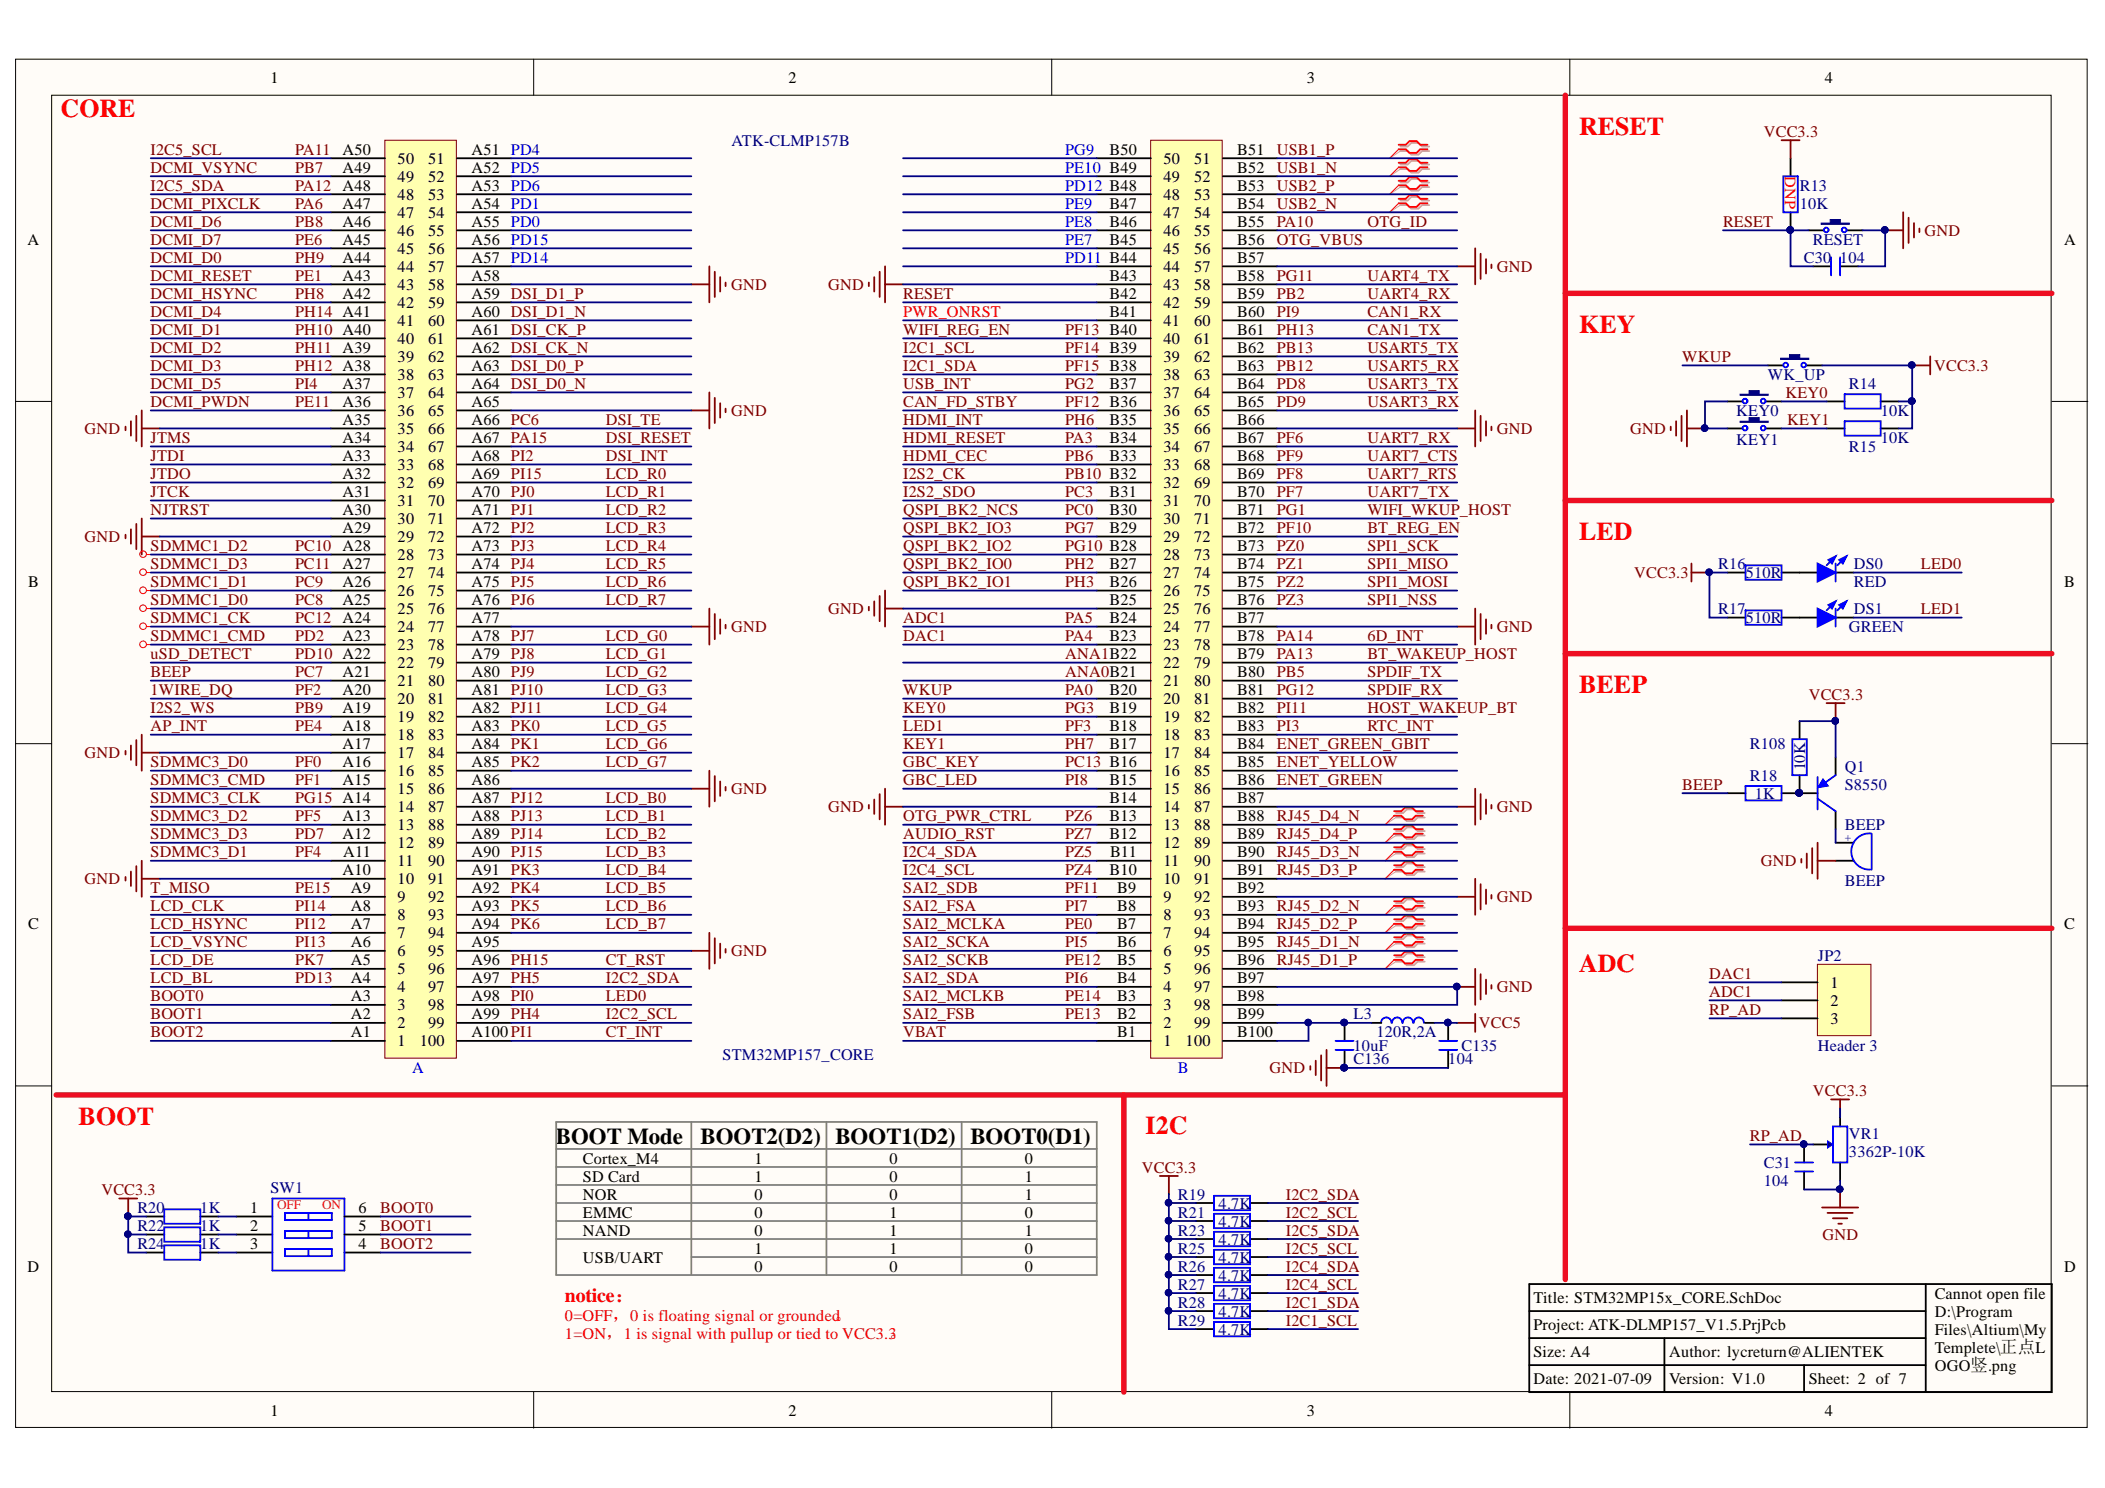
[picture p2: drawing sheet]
<svg xmlns="http://www.w3.org/2000/svg" width="297mm" height="210mm" viewBox="0 0 297 210" stroke-linecap="round" stroke-linejoin="round" font-family="sans-serif">
<defs><g id="words">
<g font-size="3.6" fill="#f00">
<text x="8.5" y="16.5">CORE</text>
<text x="222.8" y="19">RESET</text>
<text x="222.8" y="46.9">KEY</text>
<text x="222.8" y="76.2">LED</text>
<text x="222.8" y="97.8">BEEP</text>
<text x="222.8" y="137.2">ADC</text>
<text x="11.1" y="158.7">BOOT</text>
<text x="161.6" y="160">I2C</text>
</g>
<g font-size="3.2">
<text x="78.4" y="161.4">BOOT Mode</text>
<text x="98.8" y="161.4">BOOT2(D2)</text>
<text x="117.9" y="161.4">BOOT1(D2)</text>
<text x="136.9" y="161.4">BOOT0(D1)</text>
</g>
<text font-size="2.8" fill="#f00" x="79.7" y="183.7">notice：</text>
<g font-size="2.3">
<text x="38.2" y="11.7">1</text>
<text x="111.3" y="11.7">2</text>
<text x="184.4" y="11.7">3</text>
<text x="257.5" y="11.7">4</text>
<text x="48.3" y="21.8">A50</text>
<text x="56.1" y="23.1">50</text>
<text x="60.4" y="23.1">51</text>
<text x="66.5" y="21.8">A51 PD4</text>
<text x="156.6" y="21.8">B50</text>
<text x="164.2" y="23.1">50</text>
<text x="168.5" y="23.1">51</text>
<text x="174.6" y="21.8">B51</text>
<text x="48.3" y="29.4">A47</text>
<text x="48.3" y="24.4">A49</text>
<text x="56.1" y="28.2">48</text>
<text x="56.1" y="25.6">49</text>
<text x="60.4" y="25.6">52</text>
<text x="60.4" y="28.2">53</text>
<text x="66.5" y="24.4">A52 PD5</text>
<text x="66.5" y="26.9">A53 PD6</text>
<text x="66.5" y="29.4">A54 PD1</text>
<text x="156.6" y="29.4">B47</text>
<text x="164.2" y="28.2">48</text>
<text x="164.2" y="25.6">49</text>
<text x="168.5" y="25.6">52</text>
<text x="168.5" y="28.2">53</text>
<text x="174.6" y="24.4">B52</text>
<text x="174.6" y="26.9">B53</text>
<text x="174.6" y="29.4">B54</text>
<text x="3.9" y="34.5">A</text>
<text x="48.3" y="34.5">A45</text>
<text x="48.3" y="32">A46</text>
<text x="56.1" y="35.8">45</text>
<text x="56.1" y="33.2">46</text>
<text x="56.1" y="30.7">47</text>
<text x="60.4" y="30.7">54</text>
<text x="60.4" y="33.2">55</text>
<text x="60.4" y="35.8">56</text>
<text x="66.5" y="32">A55 PD0</text>
<text x="66.5" y="34.5">A56 PD15</text>
<text x="156.6" y="34.5">B45</text>
<text x="156.6" y="32">B46</text>
<text x="164.2" y="35.8">45</text>
<text x="164.2" y="33.2">46</text>
<text x="164.2" y="30.7">47</text>
<text x="168.5" y="30.7">54</text>
<text x="168.5" y="33.2">55</text>
<text x="168.5" y="35.8">56</text>
<text x="174.6" y="32">B55</text>
<text x="174.6" y="34.5">B56</text>
<text x="291.3" y="34.5">A</text>
<text x="48.3" y="39.6">A43</text>
<text x="48.3" y="37">A44</text>
<text x="56.1" y="40.8">43</text>
<text x="56.1" y="38.3">44</text>
<text x="60.4" y="38.3">57</text>
<text x="60.4" y="40.8">58</text>
<text x="66.5" y="37">A57 PD14</text>
<text x="66.5" y="39.6">A58</text>
<text x="156.6" y="39.6">B43</text>
<text x="164.2" y="40.8">43</text>
<text x="164.2" y="38.3">44</text>
<text x="168.5" y="38.3">57</text>
<text x="168.5" y="40.8">58</text>
<text x="174.6" y="37">B57</text>
<text x="174.6" y="39.6">B58</text>
<text x="48.3" y="42.1">A42</text>
<text x="56.1" y="46">41</text>
<text x="56.1" y="43.5">42</text>
<text x="60.4" y="43.5">59</text>
<text x="60.4" y="46">60</text>
<text x="66.5" y="42.1">A59 DSI_D1_P</text>
<text x="66.5" y="44.7">A60 DSI_D1_N</text>
<text x="66.5" y="47.3">A61 DSI_CK_P</text>
<text x="156.6" y="44.7">B41</text>
<text x="156.6" y="42.1">B42</text>
<text x="164.2" y="46">41</text>
<text x="164.2" y="43.5">42</text>
<text x="168.5" y="43.5">59</text>
<text x="168.5" y="46">60</text>
<text x="174.6" y="42.1">B59</text>
<text x="174.6" y="44.7">B60</text>
<text x="174.6" y="47.3">B61</text>
<text x="56.1" y="53.6">38</text>
<text x="56.1" y="51.1">39</text>
<text x="56.1" y="48.5">40</text>
<text x="60.4" y="48.5">61</text>
<text x="60.4" y="51.1">62</text>
<text x="60.4" y="53.6">63</text>
<text x="66.5" y="49.8">A62 DSI_CK_N</text>
<text x="66.5" y="52.3">A63 DSI_D0_P</text>
<text x="164.2" y="53.6">38</text>
<text x="164.2" y="51.1">39</text>
<text x="164.2" y="48.5">40</text>
<text x="168.5" y="48.5">61</text>
<text x="168.5" y="51.1">62</text>
<text x="168.5" y="53.6">63</text>
<text x="174.6" y="49.8">B62</text>
<text x="174.6" y="52.3">B63</text>
<text x="48.3" y="60">A35</text>
<text x="48.3" y="57.4">A36</text>
<text x="48.3" y="54.9">A37</text>
<text x="56.1" y="58.7">36</text>
<text x="56.1" y="56.2">37</text>
<text x="60.4" y="56.2">64</text>
<text x="60.4" y="58.7">65</text>
<text x="66.5" y="54.9">A64 DSI_D0_N</text>
<text x="66.5" y="57.4">A65</text>
<text x="66.5" y="60">A66 PC6</text>
<text x="156.6" y="60">B35</text>
<text x="156.6" y="54.9">B37</text>
<text x="164.2" y="58.7">36</text>
<text x="164.2" y="56.2">37</text>
<text x="168.5" y="56.2">64</text>
<text x="168.5" y="58.7">65</text>
<text x="174.6" y="54.9">B64</text>
<text x="174.6" y="57.4">B65</text>
<text x="174.6" y="60">B66</text>
<text x="48.3" y="65">A33</text>
<text x="48.3" y="62.5">A34</text>
<text x="56.1" y="63.8">34</text>
<text x="56.1" y="61.2">35</text>
<text x="60.4" y="61.2">66</text>
<text x="60.4" y="63.8">67</text>
<text x="66.5" y="62.5">A67 PA15</text>
<text x="66.5" y="65">A68 PI2</text>
<text x="156.6" y="65">B33</text>
<text x="156.6" y="62.5">B34</text>
<text x="164.2" y="63.8">34</text>
<text x="164.2" y="61.2">35</text>
<text x="168.5" y="61.2">66</text>
<text x="168.5" y="63.8">67</text>
<text x="174.6" y="62.5">B67</text>
<text x="174.6" y="65">B68</text>
<text x="48.3" y="70.1">A31</text>
<text x="48.3" y="67.6">A32</text>
<text x="56.1" y="71.4">31</text>
<text x="56.1" y="68.8">32</text>
<text x="56.1" y="66.3">33</text>
<text x="60.4" y="66.3">68</text>
<text x="60.4" y="68.8">69</text>
<text x="60.4" y="71.4">70</text>
<text x="66.5" y="67.6">A69 PI15</text>
<text x="66.5" y="70.1">A70 PJ0</text>
<text x="156.6" y="70.1">B31</text>
<text x="164.2" y="71.4">31</text>
<text x="164.2" y="68.8">32</text>
<text x="164.2" y="66.3">33</text>
<text x="168.5" y="66.3">68</text>
<text x="168.5" y="68.8">69</text>
<text x="168.5" y="71.4">70</text>
<text x="174.6" y="67.6">B69</text>
<text x="174.6" y="70.1">B70</text>
<text x="48.3" y="75.2">A29</text>
<text x="48.3" y="72.6">A30</text>
<text x="56.1" y="76.5">29</text>
<text x="56.1" y="73.9">30</text>
<text x="60.4" y="73.9">71</text>
<text x="60.4" y="76.5">72</text>
<text x="66.5" y="72.6">A71 PJ1</text>
<text x="66.5" y="75.2">A72 PJ2</text>
<text x="66.5" y="77.7">A73 PJ3</text>
<text x="156.6" y="75.2">B29</text>
<text x="156.6" y="72.6">B30</text>
<text x="164.2" y="76.5">29</text>
<text x="164.2" y="73.9">30</text>
<text x="168.5" y="73.9">71</text>
<text x="168.5" y="76.5">72</text>
<text x="174.6" y="72.6">B71</text>
<text x="174.6" y="75.2">B72</text>
<text x="174.6" y="77.7">B73</text>
<text x="4" y="82.8">B</text>
<text x="48.3" y="82.8">A26</text>
<text x="48.3" y="80.3">A27</text>
<text x="56.1" y="81.5">27</text>
<text x="56.1" y="79">28</text>
<text x="60.4" y="79">73</text>
<text x="60.4" y="81.5">74</text>
<text x="66.5" y="80.3">A74 PJ4</text>
<text x="66.5" y="82.8">A75 PJ5</text>
<text x="156.6" y="82.8">B26</text>
<text x="156.6" y="80.3">B27</text>
<text x="164.2" y="81.5">27</text>
<text x="164.2" y="79">28</text>
<text x="168.5" y="79">73</text>
<text x="168.5" y="81.5">74</text>
<text x="174.6" y="80.3">B74</text>
<text x="174.6" y="82.8">B75</text>
<text x="291.3" y="82.8">B</text>
<text x="48.3" y="85.3">A25</text>
<text x="56.1" y="89.1">24</text>
<text x="56.1" y="86.6">25</text>
<text x="56.1" y="84.1">26</text>
<text x="60.4" y="84.1">75</text>
<text x="60.4" y="86.6">76</text>
<text x="60.4" y="89.1">77</text>
<text x="66.5" y="85.3">A76 PJ6</text>
<text x="66.5" y="87.9">A77</text>
<text x="156.6" y="87.9">B24</text>
<text x="156.6" y="85.3">B25</text>
<text x="164.2" y="89.1">24</text>
<text x="164.2" y="86.6">25</text>
<text x="164.2" y="84.1">26</text>
<text x="168.5" y="84.1">75</text>
<text x="168.5" y="86.6">76</text>
<text x="168.5" y="89.1">77</text>
<text x="174.6" y="85.3">B76</text>
<text x="174.6" y="87.9">B77</text>
<text x="48.3" y="95.5">A21</text>
<text x="48.3" y="90.4">A23</text>
<text x="56.1" y="94.2">22</text>
<text x="56.1" y="91.7">23</text>
<text x="60.4" y="91.7">78</text>
<text x="60.4" y="94.2">79</text>
<text x="66.5" y="90.4">A78 PJ7</text>
<text x="66.5" y="92.9">A79 PJ8</text>
<text x="66.5" y="95.5">A80 PJ9</text>
<text x="156.6" y="90.4">B23</text>
<text x="164.2" y="94.2">22</text>
<text x="164.2" y="91.7">23</text>
<text x="168.5" y="91.7">78</text>
<text x="168.5" y="94.2">79</text>
<text x="174.6" y="90.4">B78</text>
<text x="174.6" y="92.9">B79</text>
<text x="174.6" y="95.5">B80</text>
<text x="48.3" y="100.6">A19</text>
<text x="48.3" y="98">A20</text>
<text x="56.1" y="101.8">19</text>
<text x="56.1" y="99.3">20</text>
<text x="56.1" y="96.8">21</text>
<text x="60.4" y="96.8">80</text>
<text x="60.4" y="99.3">81</text>
<text x="60.4" y="101.8">82</text>
<text x="66.5" y="98">A81 PJ10</text>
<text x="66.5" y="100.6">A82 PJ11</text>
<text x="156.6" y="100.6">B19</text>
<text x="156.6" y="98">B20</text>
<text x="164.2" y="101.8">19</text>
<text x="164.2" y="99.3">20</text>
<text x="164.2" y="96.8">21</text>
<text x="168.5" y="96.8">80</text>
<text x="168.5" y="99.3">81</text>
<text x="168.5" y="101.8">82</text>
<text x="174.6" y="98">B81</text>
<text x="174.6" y="100.6">B82</text>
<text x="48.3" y="105.7">A17</text>
<text x="48.3" y="103.1">A18</text>
<text x="56.1" y="107">17</text>
<text x="56.1" y="104.4">18</text>
<text x="60.4" y="104.4">83</text>
<text x="60.4" y="107">84</text>
<text x="66.5" y="103.1">A83 PK0</text>
<text x="66.5" y="105.7">A84 PK1</text>
<text x="156.6" y="105.7">B17</text>
<text x="156.6" y="103.1">B18</text>
<text x="164.2" y="107">17</text>
<text x="164.2" y="104.4">18</text>
<text x="168.5" y="104.4">83</text>
<text x="168.5" y="107">84</text>
<text x="174.6" y="103.1">B83</text>
<text x="174.6" y="105.7">B84</text>
<text x="48.3" y="110.8">A15</text>
<text x="48.3" y="108.3">A16</text>
<text x="56.1" y="112.1">15</text>
<text x="56.1" y="109.5">16</text>
<text x="60.4" y="109.5">85</text>
<text x="60.4" y="112.1">86</text>
<text x="66.5" y="108.3">A85 PK2</text>
<text x="66.5" y="110.8">A86</text>
<text x="66.5" y="113.3">A87 PJ12</text>
<text x="156.6" y="113.3">B14</text>
<text x="156.6" y="110.8">B15</text>
<text x="164.2" y="112.1">15</text>
<text x="164.2" y="109.5">16</text>
<text x="168.5" y="109.5">85</text>
<text x="168.5" y="112.1">86</text>
<text x="174.6" y="108.3">B85</text>
<text x="174.6" y="110.8">B86</text>
<text x="174.6" y="113.3">B87</text>
<text x="48.3" y="118.4">A12</text>
<text x="48.3" y="115.9">A13</text>
<text x="56.1" y="119.7">12</text>
<text x="56.1" y="117.1">13</text>
<text x="56.1" y="114.6">14</text>
<text x="60.4" y="114.6">87</text>
<text x="60.4" y="117.1">88</text>
<text x="60.4" y="119.7">89</text>
<text x="66.5" y="115.9">A88 PJ13</text>
<text x="66.5" y="118.4">A89 PJ14</text>
<text x="156.6" y="118.4">B12</text>
<text x="156.6" y="115.9">B13</text>
<text x="164.2" y="119.7">12</text>
<text x="164.2" y="117.1">13</text>
<text x="164.2" y="114.6">14</text>
<text x="168.5" y="114.6">87</text>
<text x="168.5" y="117.1">88</text>
<text x="168.5" y="119.7">89</text>
<text x="174.6" y="115.9">B88</text>
<text x="174.6" y="118.4">B89</text>
<text x="48.3" y="123.5">A10</text>
<text x="48.4" y="120.9">A11</text>
<text x="56.1" y="124.7">10</text>
<text x="56.1" y="122.2">11</text>
<text x="60.4" y="122.2">90</text>
<text x="60.4" y="124.7">91</text>
<text x="66.5" y="120.9">A90 PJ15</text>
<text x="66.5" y="123.5">A91 PK3</text>
<text x="156.6" y="123.5">B10</text>
<text x="156.6" y="120.9">B11</text>
<text x="164.2" y="124.7">10</text>
<text x="164.2" y="122.2">11</text>
<text x="168.5" y="122.2">90</text>
<text x="168.5" y="124.7">91</text>
<text x="174.6" y="120.9">B90</text>
<text x="174.6" y="123.5">B91</text>
<text x="4" y="131.1">C</text>
<text x="49.5" y="131.1">A7</text>
<text x="49.5" y="128.6">A8</text>
<text x="49.5" y="126">A9</text>
<text x="56.1" y="129.8">8</text>
<text x="56.1" y="127.3">9</text>
<text x="60.4" y="127.3">92</text>
<text x="60.4" y="129.8">93</text>
<text x="66.5" y="126">A92 PK4</text>
<text x="66.5" y="128.6">A93 PK5</text>
<text x="66.5" y="131.1">A94 PK6</text>
<text x="157.7" y="131.1">B7</text>
<text x="157.7" y="128.6">B8</text>
<text x="157.7" y="126">B9</text>
<text x="164.2" y="129.8">8</text>
<text x="164.2" y="127.3">9</text>
<text x="168.5" y="127.3">92</text>
<text x="168.5" y="129.8">93</text>
<text x="174.6" y="126">B92</text>
<text x="174.6" y="128.6">B93</text>
<text x="174.6" y="131.1">B94</text>
<text x="291.3" y="131.1">C</text>
<text x="49.5" y="136.2">A5</text>
<text x="49.5" y="133.6">A6</text>
<text x="56.1" y="137.4">5</text>
<text x="56.1" y="134.9">6</text>
<text x="56.1" y="132.4">7</text>
<text x="60.4" y="132.4">94</text>
<text x="60.4" y="134.9">95</text>
<text x="60.4" y="137.4">96</text>
<text x="66.5" y="133.6">A95</text>
<text x="66.5" y="136.2">A96 PH15</text>
<text x="157.7" y="136.2">B5</text>
<text x="157.7" y="133.6">B6</text>
<text x="164.2" y="137.4">5</text>
<text x="164.2" y="134.9">6</text>
<text x="164.2" y="132.4">7</text>
<text x="168.5" y="132.4">94</text>
<text x="168.5" y="134.9">95</text>
<text x="168.5" y="137.4">96</text>
<text x="174.6" y="133.6">B95</text>
<text x="174.6" y="136.2">B96</text>
<text x="49.5" y="143.8">A2</text>
<text x="49.5" y="141.2">A3</text>
<text x="49.5" y="138.7">A4</text>
<text x="56.1" y="142.5">3</text>
<text x="56.1" y="140">4</text>
<text x="60.4" y="140">97</text>
<text x="60.4" y="142.5">98</text>
<text x="66.5" y="138.7">A97 PH5</text>
<text x="66.5" y="141.2">A98 PI0</text>
<text x="66.5" y="143.8">A99 PH4</text>
<text x="157.7" y="143.8">B2</text>
<text x="157.7" y="141.2">B3</text>
<text x="157.7" y="138.7">B4</text>
<text x="164.2" y="142.5">3</text>
<text x="164.2" y="140">4</text>
<text x="168.5" y="140">97</text>
<text x="168.5" y="142.5">98</text>
<text x="174.6" y="138.7">B97</text>
<text x="174.6" y="141.2">B98</text>
<text x="174.6" y="143.8">B99</text>
<text x="258.3" y="139.4">1</text>
<text x="258.3" y="141.9">2</text>
<text x="49.5" y="146.3">A1</text>
<text x="56.1" y="147.6">1</text>
<text x="56.1" y="145">2</text>
<text x="59.2" y="147.6">100</text>
<text x="60.4" y="145">99</text>
<text x="66.5" y="146.3">A100PI1</text>
<text x="157.7" y="146.3">B1</text>
<text x="164.2" y="147.6">1</text>
<text x="164.2" y="145">2</text>
<text x="167.3" y="147.6">100</text>
<text x="168.5" y="145">99</text>
<text x="174.6" y="146.3">B100</text>
<text x="258.3" y="144.5">3</text>
<text x="82.3" y="166.7">SD Card</text>
<text x="82.3" y="164.2">Cortex_M4</text>
<text x="106.5" y="166.7">1</text>
<text x="106.5" y="164.2">1</text>
<text x="125.5" y="166.7">0</text>
<text x="125.5" y="164.2">0</text>
<text x="144.6" y="166.7">1</text>
<text x="144.6" y="164.2">0</text>
<text x="35.3" y="171.1">1</text>
<text x="35.3" y="173.6">2</text>
<text x="50.6" y="173.6">5</text>
<text x="50.6" y="171.1">6</text>
<text x="82.3" y="169.2">NOR</text>
<text x="82.3" y="171.8">EMMC</text>
<text x="106.5" y="169.2">0</text>
<text x="106.5" y="171.8">0</text>
<text x="125.5" y="169.2">0</text>
<text x="125.5" y="171.8">1</text>
<text x="144.6" y="169.2">1</text>
<text x="144.6" y="171.8">0</text>
<text x="3.9" y="179.4">D</text>
<text x="35.3" y="176.2">3</text>
<text x="50.6" y="176.2">4</text>
<text x="82.3" y="174.3">NAND</text>
<text x="82.3" y="178.1">USB/UART</text>
<text x="106.5" y="174.3">0</text>
<text x="106.5" y="179.4">0</text>
<text x="106.5" y="176.8">1</text>
<text x="125.5" y="179.4">0</text>
<text x="125.5" y="174.3">1</text>
<text x="125.5" y="176.8">1</text>
<text x="144.6" y="179.4">0</text>
<text x="144.6" y="176.8">0</text>
<text x="144.6" y="174.3">1</text>
<text x="291.3" y="179.4">D</text>
<text x="216.4" y="183.8">Title: STM32MP15x_CORE.SchDoc</text>
<text x="273" y="183.2">Cannot open file</text>
<text x="273" y="185.7">D:\Program</text>
<text x="216.4" y="191.4">Size: A4</text>
<text x="216.4" y="187.6">Project: ATK-DLMP157_V1.5.PrjPcb</text>
<text x="235.5" y="191.4">Author: lycreturn@ALIENTEK</text>
<text x="273" y="188.3">Files\Altium\My</text>
<text x="273" y="190.8">Templete\正点L</text>
<text x="216.4" y="195.3">Date: 2021-07-09</text>
<text x="235.5" y="195.3">Version: V1.0</text>
<text x="255.2" y="195.3">Sheet: 2 of 7</text>
<text x="273" y="193.3">OGO竖.png</text>
<text x="38.2" y="199.7">1</text>
<text x="111.3" y="199.7">2</text>
<text x="184.4" y="199.7">3</text>
<text x="257.5" y="199.7">4</text>
</g>
<g font-size="2.3" fill="#800000">
<text x="21.2" y="21.8">I2C5_SCL</text>
<text x="41.6" y="21.8">PA11</text>
<text x="180.2" y="21.8">USB1_P</text>
<text x="248.9" y="19.3">VCC3.3</text>
<text x="21.2" y="26.9">I2C5_SDA</text>
<text x="21.2" y="24.4">DCMI_VSYNC</text>
<text x="21.2" y="29.4">DCMI_PIXCLK</text>
<text x="41.6" y="24.4">PB7</text>
<text x="41.6" y="26.9">PA12 A48</text>
<text x="41.6" y="29.4">PA6</text>
<text x="180.2" y="24.4">USB1_N</text>
<text x="180.2" y="29.4">USB2_N</text>
<text x="180.2" y="26.9">USB2_P</text>
<text x="21.2" y="32">DCMI_D6</text>
<text x="21.2" y="34.5">DCMI_D7</text>
<text x="41.6" y="32">PB8</text>
<text x="41.6" y="34.5">PE6</text>
<text x="180.2" y="32">PA10</text>
<text x="180.2" y="34.5">OTG_VBUS</text>
<text x="193" y="32">OTG_ID</text>
<text x="243.1" y="32">RESET</text>
<text x="271.6" y="33.2">GND</text>
<text x="21.2" y="37">DCMI_D0</text>
<text x="21.2" y="39.6">DCMI_RESET</text>
<text x="41.6" y="37">PH9</text>
<text x="41.6" y="39.6">PE1</text>
<text x="103.2" y="40.8">GND</text>
<text x="116.9" y="40.8">GND</text>
<text x="180.2" y="39.6">PG11</text>
<text x="193" y="39.6">UART4_TX</text>
<text x="211.2" y="38.3">GND</text>
<text x="21.2" y="47.3">DCMI_D1</text>
<text x="21.2" y="44.7">DCMI_D4</text>
<text x="21.2" y="42.1">DCMI_HSYNC</text>
<text x="41.6" y="42.1">PH8</text>
<text x="41.6" y="44.7">PH14 A41</text>
<text x="41.6" y="47.3">PH10 A40</text>
<text x="127.4" y="42.1">RESET</text>
<text x="127.4" y="47.3">WIFI_REG_EN</text>
<text x="150.3" y="47.3">PF13 B40</text>
<text x="180.2" y="42.1">PB2</text>
<text x="180.2" y="44.7">PI9</text>
<text x="180.2" y="47.3">PH13</text>
<text x="193" y="42.1">UART4_RX</text>
<text x="193" y="47.3">CAN1_TX</text>
<text x="193" y="44.7">CAN1_RX</text>
<text x="21.2" y="49.8">DCMI_D2</text>
<text x="21.2" y="52.3">DCMI_D3</text>
<text x="41.6" y="49.8">PH11 A39</text>
<text x="41.6" y="52.3">PH12 A38</text>
<text x="127.4" y="49.8">I2C1_SCL</text>
<text x="127.4" y="52.3">I2C1_SDA</text>
<text x="150.3" y="49.8">PF14 B39</text>
<text x="150.3" y="52.3">PF15 B38</text>
<text x="180.2" y="49.8">PB13</text>
<text x="180.2" y="52.3">PB12</text>
<text x="193" y="49.8">USART5_TX</text>
<text x="193" y="52.3">USART5_RX</text>
<text x="237.4" y="51.1">WKUP</text>
<text x="272.9" y="52.3">VCC3.3</text>
<text x="21.2" y="54.9">DCMI_D5</text>
<text x="21.2" y="57.4">DCMI_PWDN</text>
<text x="41.6" y="54.9">PI4</text>
<text x="41.6" y="57.4">PE11</text>
<text x="85.5" y="60">DSI_TE</text>
<text x="103.2" y="58.7">GND</text>
<text x="127.4" y="57.4">CAN_FD_STBY</text>
<text x="127.4" y="60">HDMI_INT</text>
<text x="127.4" y="54.9">USB_INT</text>
<text x="150.3" y="54.9">PG2</text>
<text x="150.3" y="57.4">PF12 B36</text>
<text x="150.3" y="60">PH6</text>
<text x="180.2" y="54.9">PD8</text>
<text x="180.2" y="57.4">PD9</text>
<text x="193" y="57.4">USART3_RX</text>
<text x="193" y="54.9">USART3_TX</text>
<text x="251.9" y="56.2">KEY0</text>
<text x="252.2" y="60">KEY1</text>
<text x="11.9" y="61.2">GND</text>
<text x="21.2" y="62.5">JTMS</text>
<text x="21.2" y="65">JTDI</text>
<text x="85.5" y="62.5">DSI_RESET</text>
<text x="85.5" y="65">DSI_INT</text>
<text x="127.4" y="65">HDMI_CEC</text>
<text x="127.4" y="62.5">HDMI_RESET</text>
<text x="150.3" y="62.5">PA3</text>
<text x="150.3" y="65">PB6</text>
<text x="180.2" y="62.5">PF6</text>
<text x="180.2" y="65">PF9</text>
<text x="193" y="65">UART7_CTS</text>
<text x="193" y="62.5">UART7_RX</text>
<text x="211.2" y="61.2">GND</text>
<text x="230" y="61.2">GND</text>
<text x="21.2" y="67.6">JTDO</text>
<text x="21.2" y="70.1">JTCK</text>
<text x="85.5" y="67.6">LCD_R0</text>
<text x="85.5" y="70.1">LCD_R1</text>
<text x="127.4" y="67.6">I2S2_CK</text>
<text x="127.4" y="70.1">I2S2_SDO</text>
<text x="150.3" y="67.6">PB10 B32</text>
<text x="150.3" y="70.1">PC3</text>
<text x="180.2" y="70.1">PF7</text>
<text x="180.2" y="67.6">PF8</text>
<text x="193" y="67.6">UART7_RTS</text>
<text x="193" y="70.1">UART7_TX</text>
<text x="11.9" y="76.5">GND</text>
<text x="21.2" y="72.6">NJTRST</text>
<text x="21.2" y="77.7">SDMMC1_D2</text>
<text x="41.6" y="77.7">PC10 A28</text>
<text x="85.5" y="72.6">LCD_R2</text>
<text x="85.5" y="75.2">LCD_R3</text>
<text x="85.5" y="77.7">LCD_R4</text>
<text x="127.4" y="72.6">QSPI_BK2_NCS</text>
<text x="127.4" y="75.2">QSPI_BK2_IO3</text>
<text x="127.4" y="77.7">QSPI_BK2_IO2</text>
<text x="150.3" y="72.6">PC0</text>
<text x="150.3" y="75.2">PG7</text>
<text x="150.3" y="77.7">PG10 B28</text>
<text x="180.2" y="72.6">PG1</text>
<text x="180.2" y="75.2">PF10</text>
<text x="180.2" y="77.7">PZ0</text>
<text x="193" y="77.7">SPI1_SCK</text>
<text x="193" y="72.6">WIFI_WKUP_HOST</text>
<text x="193" y="75.2">BT_REG_EN</text>
<text x="21.2" y="80.3">SDMMC1_D3</text>
<text x="21.2" y="82.8">SDMMC1_D1</text>
<text x="41.6" y="80.3">PC11</text>
<text x="41.6" y="82.8">PC9</text>
<text x="85.5" y="80.3">LCD_R5</text>
<text x="85.5" y="82.8">LCD_R6</text>
<text x="127.4" y="80.3">QSPI_BK2_IO0</text>
<text x="127.4" y="82.8">QSPI_BK2_IO1</text>
<text x="150.3" y="80.3">PH2</text>
<text x="150.3" y="82.8">PH3</text>
<text x="180.2" y="80.3">PZ1</text>
<text x="180.2" y="82.8">PZ2</text>
<text x="193" y="80.3">SPI1_MISO</text>
<text x="193" y="82.8">SPI1_MOSI</text>
<text x="230.6" y="81.5">VCC3.3</text>
<text x="271.1" y="80.3">LED0</text>
<text x="21.2" y="85.3">SDMMC1_D0</text>
<text x="21.2" y="87.9">SDMMC1_CK</text>
<text x="41.6" y="85.3">PC8</text>
<text x="41.6" y="87.9">PC12 A24</text>
<text x="85.5" y="85.3">LCD_R7</text>
<text x="103.2" y="89.1">GND</text>
<text x="116.9" y="86.6">GND</text>
<text x="127.4" y="87.9">ADC1</text>
<text x="150.3" y="87.9">PA5</text>
<text x="180.2" y="85.3">PZ3</text>
<text x="193" y="85.3">SPI1_NSS</text>
<text x="211.2" y="89.1">GND</text>
<text x="271.1" y="86.6">LED1</text>
<text x="21.2" y="95.5">BEEP</text>
<text x="21.2" y="90.4">SDMMC1_CMD</text>
<text x="21.2" y="92.9">uSD_DETECT</text>
<text x="41.6" y="90.4">PD2</text>
<text x="41.6" y="92.9">PD10 A22</text>
<text x="41.6" y="95.5">PC7</text>
<text x="85.5" y="90.4">LCD_G0</text>
<text x="85.5" y="92.9">LCD_G1</text>
<text x="85.5" y="95.5">LCD_G2</text>
<text x="127.4" y="90.4">DAC1</text>
<text x="150.3" y="95.5">ANA0B21</text>
<text x="150.3" y="92.9">ANA1B22</text>
<text x="150.3" y="90.4">PA4</text>
<text x="180.2" y="90.4">PA14</text>
<text x="180.2" y="92.9">PA13</text>
<text x="180.2" y="95.5">PB5</text>
<text x="193" y="90.4">6D_INT</text>
<text x="193" y="95.5">SPDIF_TX</text>
<text x="193" y="92.9">BT_WAKEUP_HOST</text>
<text x="21.2" y="98">1WIRE_DQ</text>
<text x="21.2" y="100.6">I2S2_WS</text>
<text x="41.6" y="98">PF2</text>
<text x="41.6" y="100.6">PB9</text>
<text x="85.5" y="98">LCD_G3</text>
<text x="85.5" y="100.6">LCD_G4</text>
<text x="127.4" y="98">WKUP</text>
<text x="127.4" y="100.6">KEY0</text>
<text x="150.3" y="98">PA0</text>
<text x="150.3" y="100.6">PG3</text>
<text x="180.2" y="100.6">PI11</text>
<text x="180.2" y="98">PG12</text>
<text x="193" y="98">SPDIF_RX</text>
<text x="193" y="100.6">HOST_WAKEUP_BT</text>
<text x="255.2" y="98.7">VCC3.3</text>
<text x="11.9" y="107">GND</text>
<text x="21.2" y="103.1">AP_INT</text>
<text x="41.6" y="103.1">PE4</text>
<text x="85.5" y="103.1">LCD_G5</text>
<text x="85.5" y="105.7">LCD_G6</text>
<text x="127.4" y="103.1">LED1</text>
<text x="127.4" y="105.7">KEY1</text>
<text x="150.3" y="103.1">PF3</text>
<text x="150.3" y="105.7">PH7</text>
<text x="180.2" y="103.1">PI3</text>
<text x="180.2" y="105.7">ENET_GREEN_GBIT</text>
<text x="193" y="103.1">RTC_INT</text>
<text x="21.2" y="108.3">SDMMC3_D0</text>
<text x="21.2" y="113.3">SDMMC3_CLK</text>
<text x="21.2" y="110.8">SDMMC3_CMD</text>
<text x="41.6" y="108.3">PF0</text>
<text x="41.6" y="110.8">PF1</text>
<text x="41.6" y="113.3">PG15 A14</text>
<text x="85.5" y="108.3">LCD_G7</text>
<text x="85.5" y="113.3">LCD_B0</text>
<text x="103.2" y="112.1">GND</text>
<text x="127.4" y="108.3">GBC_KEY</text>
<text x="127.4" y="110.8">GBC_LED</text>
<text x="150.3" y="108.3">PC13 B16</text>
<text x="150.3" y="110.8">PI8</text>
<text x="180.2" y="108.3">ENET_YELLOW</text>
<text x="180.2" y="110.8">ENET_GREEN</text>
<text x="237.4" y="111.4">BEEP</text>
<text x="21.2" y="115.9">SDMMC3_D2</text>
<text x="21.2" y="118.4">SDMMC3_D3</text>
<text x="41.6" y="115.9">PF5</text>
<text x="41.6" y="118.4">PD7</text>
<text x="85.5" y="115.9">LCD_B1</text>
<text x="85.5" y="118.4">LCD_B2</text>
<text x="116.9" y="114.6">GND</text>
<text x="127.4" y="118.4">AUDIO_RST</text>
<text x="127.4" y="115.9">OTG_PWR_CTRL</text>
<text x="150.3" y="115.9">PZ6</text>
<text x="150.3" y="118.4">PZ7</text>
<text x="180.2" y="115.9">RJ45_D4_N</text>
<text x="180.2" y="118.4">RJ45_D4_P</text>
<text x="211.2" y="114.6">GND</text>
<text x="11.9" y="124.7">GND</text>
<text x="21.2" y="120.9">SDMMC3_D1</text>
<text x="41.6" y="120.9">PF4</text>
<text x="85.5" y="120.9">LCD_B3</text>
<text x="85.5" y="123.5">LCD_B4</text>
<text x="127.4" y="120.9">I2C4_SDA</text>
<text x="127.4" y="123.5">I2C4_SCL</text>
<text x="150.3" y="120.9">PZ5</text>
<text x="150.3" y="123.5">PZ4</text>
<text x="180.2" y="120.9">RJ45_D3_N</text>
<text x="180.2" y="123.5">RJ45_D3_P</text>
<text x="248.5" y="122.2">GND</text>
<text x="21.2" y="126">T_MISO</text>
<text x="21.2" y="131.1">LCD_HSYNC</text>
<text x="21.2" y="128.6">LCD_CLK</text>
<text x="41.6" y="126">PE15</text>
<text x="41.6" y="128.6">PI14</text>
<text x="41.6" y="131.1">PI12</text>
<text x="85.5" y="126">LCD_B5</text>
<text x="85.5" y="128.6">LCD_B6</text>
<text x="85.5" y="131.1">LCD_B7</text>
<text x="127.4" y="128.6">SAI2_FSA</text>
<text x="127.4" y="126">SAI2_SDB</text>
<text x="127.4" y="131.1">SAI2_MCLKA</text>
<text x="150.3" y="126">PF11</text>
<text x="150.3" y="128.6">PI7</text>
<text x="150.3" y="131.1">PE0</text>
<text x="180.2" y="128.6">RJ45_D2_N</text>
<text x="180.2" y="131.1">RJ45_D2_P</text>
<text x="211.2" y="127.3">GND</text>
<text x="21.2" y="133.6">LCD_VSYNC</text>
<text x="21.2" y="136.2">LCD_DE</text>
<text x="41.6" y="133.6">PI13</text>
<text x="41.6" y="136.2">PK7</text>
<text x="85.5" y="136.2">CT_RST</text>
<text x="103.2" y="134.9">GND</text>
<text x="127.4" y="133.6">SAI2_SCKA</text>
<text x="127.4" y="136.2">SAI2_SCKB</text>
<text x="150.3" y="133.6">PI5</text>
<text x="150.3" y="136.2">PE12</text>
<text x="180.2" y="133.6">RJ45_D1_N</text>
<text x="180.2" y="136.2">RJ45_D1_P</text>
<text x="21.2" y="141.2">BOOT0</text>
<text x="21.2" y="143.8">BOOT1</text>
<text x="21.2" y="138.7">LCD_BL</text>
<text x="41.6" y="138.7">PD13</text>
<text x="85.5" y="141.2">LED0</text>
<text x="85.5" y="143.8">I2C2_SCL</text>
<text x="85.5" y="138.7">I2C2_SDA</text>
<text x="127.4" y="138.7">SAI2_SDA</text>
<text x="127.4" y="141.2">SAI2_MCLKB</text>
<text x="127.4" y="143.8">SAI2_FSB</text>
<text x="150.3" y="138.7">PI6</text>
<text x="150.3" y="141.2">PE14</text>
<text x="150.3" y="143.8">PE13</text>
<text x="211.2" y="140">GND</text>
<text x="241.2" y="138.1">DAC1</text>
<text x="241.2" y="140.6">ADC1</text>
<text x="241.2" y="143.2">RP_AD</text>
<text x="21.2" y="146.3">BOOT2</text>
<text x="85.5" y="146.3">CT_INT</text>
<text x="127.4" y="146.3">VBAT</text>
<text x="208.7" y="145">VCC5</text>
<text x="179.2" y="151.4">GND</text>
<text x="255.8" y="154.6">VCC3.3</text>
<text x="246.9" y="160.9">RP_AD</text>
<text x="161.1" y="165.4">VCC3.3</text>
<text x="14.3" y="168.6">VCC3.3</text>
<text x="53.7" y="171.1">BOOT0</text>
<text x="53.7" y="173.6">BOOT1</text>
<text x="181.4" y="169.2">I2C2_SDA</text>
<text x="181.4" y="171.8">I2C2_SCL</text>
<text x="53.7" y="176.2">BOOT2</text>
<text x="181.4" y="174.3">I2C5_SDA</text>
<text x="181.4" y="176.8">I2C5_SCL</text>
<text x="181.4" y="179.4">I2C4_SDA</text>
<text x="257.2" y="174.9">GND</text>
<text x="181.4" y="181.9">I2C4_SCL</text>
<text x="181.4" y="184.5">I2C1_SDA</text>
<text x="181.4" y="187">I2C1_SCL</text>
</g>
<g font-size="2.3" fill="#000080">
<text x="103.2" y="20.5">ATK-CLMP157B</text>
<text x="254" y="26.9">R13</text>
<text x="254" y="29.4">10K</text>
<text x="255.8" y="34.5">RESET</text>
<text x="254.6" y="37">C30</text>
<text x="259.6" y="37">104</text>
<text x="249.5" y="53.6">WK_UP</text>
<text x="245" y="58.7">KEY0</text>
<text x="260.9" y="54.9">R14</text>
<text x="265.4" y="58.7">10K</text>
<text x="245" y="62.8">KEY1</text>
<text x="260.9" y="63.8">R15</text>
<text x="265.4" y="62.5">10K</text>
<text x="242.5" y="80.3">R16</text>
<text x="246.4" y="81.5">510R</text>
<text x="261.6" y="80.3">DS0</text>
<text x="261.6" y="82.8">RED</text>
<text x="242.5" y="86.6">R17</text>
<text x="246.4" y="87.9">510R</text>
<text x="260.9" y="89.1">GREEN</text>
<text x="261.6" y="86.6">DS1</text>
<text x="246.9" y="105.7">R108</text>
<text x="246.9" y="110.1">R18</text>
<text x="247.6" y="112.7">1K</text>
<text x="254.7" y="108.7" transform="rotate(-90 254.7 108.7)">10K</text>
<text x="260.3" y="108.8">Q1</text>
<text x="260.3" y="111.4">S8550</text>
<text x="260.3" y="117.1">BEEP</text>
<text x="260.3" y="125">BEEP</text>
<text x="256.5" y="135.6">JP2</text>
<text x="191" y="143.8">L3</text>
<text x="102" y="149.5">STM32MP157_CORE</text>
<text x="191" y="148.3">10uF</text>
<text x="194.2" y="146.3">120R,2A</text>
<text x="206.2" y="148.3">C135</text>
<text x="256.5" y="148.3">Header 3</text>
<text x="191" y="150.1">C136</text>
<text x="204.4" y="150.1">104</text>
<text x="260.9" y="160.7">VR1</text>
<text x="248.9" y="164.8">C31</text>
<text x="248.9" y="167.3">104</text>
<text x="260.9" y="163.2">3362P-10K</text>
<text x="19.4" y="171.1">R20</text>
<text x="19.4" y="173.6">R22</text>
<text x="28.3" y="171.1">1K</text>
<text x="28.3" y="173.6">1K</text>
<text x="38.2" y="168.3">SW1</text>
<text x="166.2" y="169.2">R19</text>
<text x="166.2" y="171.8">R21</text>
<text x="172" y="170.5">4.7K</text>
<text x="172" y="173">4.7K</text>
<text x="19.4" y="176.2">R24</text>
<text x="28.3" y="176.2">1K</text>
<text x="166.2" y="174.3">R23</text>
<text x="166.2" y="176.8">R25</text>
<text x="166.2" y="179.4">R26</text>
<text x="172" y="175.6">4.7K</text>
<text x="172" y="178.1">4.7K</text>
<text x="166.2" y="181.9">R27</text>
<text x="166.2" y="184.5">R28</text>
<text x="172" y="180.7">4.7K</text>
<text x="172" y="183.2">4.7K</text>
<text x="172" y="185.7">4.7K</text>
<text x="166.2" y="187">R29</text>
<text x="172" y="188.3">4.7K</text>
</g>
<g font-size="2.3" fill="#00f">
<text x="150.3" y="21.8">PG9</text>
<text x="150.3" y="24.4">PE10 B49</text>
<text x="150.3" y="26.9">PD12 B48</text>
<text x="150.3" y="29.4">PE9</text>
<text x="150.3" y="32">PE8</text>
<text x="150.3" y="34.5">PE7</text>
<text x="150.3" y="37">PD11 B44</text>
<text x="58.1" y="151.4">A</text>
<text x="166.2" y="151.4">B</text>
</g>
<g font-size="2.3" fill="#f00">
<text x="251.9" y="24.9" transform="rotate(90 251.9 24.9)">DNP</text>
<text x="127.4" y="44.7">PWR_ONRST</text>
<text x="79.7" y="186.3">0=OFF，0 is floating signal or grounded。</text>
<text x="79.7" y="188.9">1=ON，1 is signal with pullup or tied to VCC3.3。</text>
</g>
<g font-size="1.9" fill="#ee0e22">
<text x="39.1" y="170.6">OFF</text>
<text x="45.4" y="170.6">ON</text>
</g>
<text font-size="1.6" fill="#000080" x="260.3" y="118.6">+</text>
</g></defs>
<g fill="#fffcf8" stroke="#000" stroke-width=".14">
<path d="M2.2 8.3h292.3v193.1h-292.3z"/>
<path d="M7.3 13.4h282.1v182.9h-282.1z"/>
</g>
<path d="M75.3 8.3v5.1M148.4 8.3v5.1M221.5 8.3v5.1M2.2 56.6h5.1M289.5 56.6h5.1M2.2 104.9h5.1M289.5 104.9h5.1M2.2 153.2h5.1M289.5 153.2h5.1M75.3 196.4v5.1M148.4 196.4v5.1M221.5 196.4v5.1" fill="none" stroke="#000" stroke-width=".14"/>
<path d="M255.2 32.5h2.6M260.3 32.5h2.5M215.8 181.1h73.7v15.3h-73.7zM215.8 188.8h55.9M215.8 192.6h55.9M215.8 184.9h55.9M234.9 188.8v7.6M254.6 192.6v3.8M271.7 181.1v15.3" fill="none" stroke="#000" stroke-width=".25"/>
<path d="M220.9 13.4v141.1h-213" fill="none" stroke="#ee0e22" stroke-width=".76"/>
<g fill="#fff" stroke="#00f" stroke-width=".25">
<circle cx="257.7" cy="32.4" r=".33"/>
<circle cx="260.2" cy="32.4" r=".34"/>
</g>
<g fill="#000080" stroke="#000080" stroke-width=".14">
<path d="M257 31.5h4v.1h-4z"/>
<path d="M258.3 31h1.4v.4h-1.4z"/>
<circle cx="266" cy="32.4" r=".46"/>
<circle cx="252.6" cy="32.4" r=".46"/>
<circle cx="18" cy="171.6" r=".46"/>
</g>
<path d="M251.4 19.8h2.5M252.7 19.8v2.5M266 32.5h2.6M268.6 29.9v5.1M269.3 30.7v3.6M270.1 31.5v2M270.8 32.2v.5M16.8 169.1h2.6M18.1 169.1v2.5" fill="none" stroke="#800000" stroke-width=".25"/>
<g fill="none" stroke="#000" stroke-width=".25">
<path d="M252.7 22.3v2.6M252.7 29.9v2.6M255.8 37.6h2.6M259.7 37.6h2.5M249.5 51.5h2.5M254.6 51.5h2.5M20.6 171.6h2.6M20.6 174.1h2.6M20.6 176.7h2.6M28.3 171.6h2.5M28.3 174.1h2.5M28.3 176.7h2.5"/>
<path d="M33.3 171.6h5.1M33.3 174.1h5.1M33.3 176.7h5.1M48.6 171.6h5.1M48.6 174.1h5.1M48.6 176.7h5.1"/>
</g>
<g fill="none" stroke="#00f" stroke-width=".25">
<path d="M251.7 24.9h2v5h-2zM258.4 36.3v2.5M259.7 36.3v2.5M23.2 170.6h5.1v2h-5.1zM23.2 173.1h5.1v2.1h-5.1zM23.2 175.7h5.1v2h-5.1zM38.4 169.1h10.2v10.1h-10.2zM40.2 171.1h6.6v1h-6.6zM40.2 173.6h6.6v1.1h-6.6zM40.2 176.2h6.6v1h-6.6zM43.5 171.1v1M43.5 173.6v1.1"/>
<path d="M43.5 176.2v1"/>
</g>
<path d="M220.9 41.4h68.6" fill="none" stroke="#ee0e22" stroke-width=".76"/>
<path d="M78.5 158.3h76.3M97.6 158.3v21.6M116.6 158.3v21.6M135.7 158.3v21.6M78.5 164.6h76.3M78.5 167.2h76.3M78.5 169.7h76.3M78.5 172.2h76.3M78.5 174.8h76.3M78.5 179.9h76.3M97.6 177.3h57.2" fill="none" stroke="#808080" stroke-width=".25"/>
<g fill="#fff" stroke="#00f" stroke-width=".25">
<circle cx="252" cy="51.5" r=".33"/>
<circle cx="254.5" cy="51.5" r=".33"/>
</g>
<g fill="#000080" stroke="#000080" stroke-width=".14">
<path d="M251.3 50.5h3.9v.2h-3.9z"/>
<path d="M252.5 50h1.5v.5h-1.5z"/>
</g>
<path d="M220.9 70.6h68.6M158.6 154.5v41.9M220.9 154.5v26" fill="none" stroke="#ee0e22" stroke-width=".76"/>
<g fill="none" stroke="#000" stroke-width=".25">
<path d="M253.9 80.8h2.6M259 80.8h2.6M168.8 169.7h2.5M168.8 172.2h2.5M168.8 174.8h2.5M168.8 177.3h2.5M168.8 179.9h2.5M176.4 169.7h2.5M176.4 172.2h2.5M176.4 174.8h2.5M176.4 177.3h2.5M176.4 179.9h2.5"/>
<path d="M168.8 182.4h2.5M176.4 182.4h2.5"/>
</g>
<path d="M171.3 168.7h5.1v2h-5.1zM171.3 171.2h5.1v2.1h-5.1zM171.3 173.8h5.1v2h-5.1zM171.3 176.3h5.1v2h-5.1zM171.3 178.8h5.1v2.1h-5.1zM171.3 181.4h5.1v2h-5.1z" fill="none" stroke="#00f" stroke-width=".25"/>
<path d="M163.7 165.9h2.5M164.9 165.9v2.5" fill="none" stroke="#800000" stroke-width=".25"/>
<path d="M256.5 79.5l2.5 1.3-2.5 1.2z" fill="#00f"/>
<path d="M256.5 79.5l2.5 1.3-2.5 1.2zM259 78.5l-1.2 1.2M260.5 78.5l-1.2 1.2" fill="none" stroke="#00f" stroke-width=".25"/>
<path d="M258 79l1-.5-.5 1z" fill="#00f"/>
<path d="M258 79l1-.5-.5 1z" fill="none" stroke="#00f" stroke-width=".25"/>
<path d="M259.5 79l1-.5-.5 1z" fill="#00f"/>
<path d="M246.3 79.7h5.1v2.1h-5.1zM259 79.5v2.5M259.5 79l1-.5-.5 1z" fill="none" stroke="#00f" stroke-width=".25"/>
<path d="M238.7 79.5v2.5M238.7 80.8h2.5" fill="none" stroke="#800000" stroke-width=".25"/>
<circle cx="241.2" cy="80.7" r=".46" fill="#000080" stroke="#000080" stroke-width=".14"/>
<path d="M243.8 80.8h2.5M251.4 80.8h2.5M253.9 87.1h2.6M259 87.1h2.6" fill="none" stroke="#000" stroke-width=".25"/>
<path d="M256.5 85.8l2.5 1.3-2.5 1.3z" fill="#00f"/>
<path d="M256.5 85.8l2.5 1.3-2.5 1.3zM259 84.8l-1.2 1.3M260.5 84.8l-1.2 1.3" fill="none" stroke="#00f" stroke-width=".25"/>
<path d="M258 85.3l1-.5-.5 1z" fill="#00f"/>
<path d="M258 85.3l1-.5-.5 1z" fill="none" stroke="#00f" stroke-width=".25"/>
<path d="M259.5 85.3l1-.5-.5 1z" fill="#00f"/>
<path d="M246.3 86.1h5.1v2h-5.1zM259 85.8v2.6M259.5 85.3l1-.5-.5 1z" fill="none" stroke="#00f" stroke-width=".25"/>
<path d="M243.8 56.6h2.5M248.9 56.6h2.5M243.8 87.1h2.5M251.4 87.1h2.5" fill="none" stroke="#000" stroke-width=".25"/>
<g fill="#fff" stroke="#00f" stroke-width=".25">
<circle cx="246.3" cy="56.6" r=".34"/>
<circle cx="248.8" cy="56.6" r=".33"/>
</g>
<g fill="#000080" stroke="#000080" stroke-width=".14">
<path d="M245.5 55.6h4v.2h-4z"/>
<path d="M246.8 55.1h1.4v.4h-1.4z"/>
</g>
<path d="M243.8 60.4h2.5M248.9 60.4h2.5" fill="none" stroke="#000" stroke-width=".25"/>
<g fill="#fff" stroke="#00f" stroke-width=".25">
<circle cx="246.3" cy="60.4" r=".34"/>
<circle cx="248.8" cy="60.4" r=".33"/>
</g>
<g fill="#000080" stroke="#000080" stroke-width=".14">
<path d="M245.5 59.4h4v.2h-4z"/>
<path d="M246.8 58.9h1.4v.4h-1.4z"/>
<circle cx="253.9" cy="111.8" r=".46"/>
</g>
<path d="M257.8 56.6h2.5M265.4 56.6h2.5M257.8 60.4h2.5M265.4 60.4h2.5M253.9 111.9h2.6M259 106.8v2.6M259 114.4v2.6" fill="none" stroke="#000" stroke-width=".25"/>
<path d="M260.3 59.4h5.1v2.1h-5.1zM260.3 55.6h5.1v2h-5.1zM256.5 109.6v4.6M256.5 112.7l2.5 1.7M259 109.4l-1.8 1.2" fill="none" stroke="#00f" stroke-width=".25"/>
<path d="M220.9 92.2h68.6" fill="none" stroke="#ee0e22" stroke-width=".76"/>
<path d="M257.2 109.9l.8 1-1.5 .2z" fill="#00f"/>
<path d="M257.2 109.9l.8 1-1.5 .2z" fill="none" stroke="#00f" stroke-width=".14"/>
<g fill="#000080" stroke="#000080" stroke-width=".14">
<circle cx="253.9" cy="111.8" r=".46"/>
<circle cx="259" cy="101.7" r=".46"/>
<circle cx="205.6" cy="139.2" r=".47"/>
<circle cx="269.8" cy="51.5" r=".46"/>
<circle cx="240.5" cy="60.4" r=".46"/>
</g>
<g fill="none" stroke="#800000" stroke-width=".25">
<path d="M100.1 37.6v5.1M100.9 38.3v3.6M101.6 39.1v2M102.4 39.9v.5M122.6 39.9v.5M123.4 39.1v2M124.1 38.3v3.6M124.9 37.6v5.1M205.6 37.6h2.6M208.2 35v5.1M208.9 35.8v3.5M209.7 36.6v2"/>
<path d="M210.5 37.3v.5M18.5 59.4v2.1M19.2 58.7v3.5M20 57.9v5.1M97.6 40.1h2.5M97.6 57.9h2.5M100.1 55.4v5M100.9 56.1v3.6M101.6 56.9v2M102.4 57.6v.6M124.9 40.1h2.5M208.2 57.9v5.1"/>
<path d="M208.9 58.7v3.5M209.7 59.4v2.1M236.5 59.4v2.1M237.3 58.7v3.5M238 57.9v5.1M269.8 51.5h2.6M272.4 50.3v2.5M17.7 60.2v.5M17.7 75.4v.5M18.5 74.7v2M19.2 73.9v3.6M20 73.1v5.1"/>
<path d="M20 60.4h2.5M20 75.7h2.5M205.6 60.4h2.6M210.5 60.2v.5M235.8 60.2v.5M238 60.4h2.6M97.6 88.4h2.5M100.1 85.8v5.1M100.9 86.6v3.6M101.6 87.4v2M102.4 88.1v.5M205.6 88.4h2.6"/>
<path d="M208.2 85.8v5.1M208.9 86.6v3.6M209.7 87.4v2M210.5 88.1v.5M257.8 99.2h2.5M259 99.2v2.5M17.7 105.9v.5M18.5 105.2v2M19.2 104.4v3.6M20 103.6v5.1M20 106.2h2.5M97.6 111.3h2.5"/>
<path d="M100.1 108.7v5.1M100.9 109.5v3.5M101.6 110.2v2.1M102.4 111v.5M122.6 113.5v.6M123.4 112.8v2M124.1 112v3.6M124.9 111.3v5M124.9 113.8h2.5M205.6 113.8h2.6M208.2 111.3v5M208.9 112v3.6"/>
<path d="M209.7 112.8v2M210.5 113.5v.6M255.7 119.6v3.6M256.5 118.9v5.1M17.7 123.7v.5M18.5 122.9v2.1M19.2 122.2v3.5M20 121.4v5.1M20 124h2.5M97.6 134.1h2.5M100.1 131.6v5.1M100.9 132.3v3.6"/>
<path d="M101.6 133.1v2M102.4 133.9v.5M205.6 126.5h2.6M205.6 139.2h2.6M208.2 124v5M208.2 136.7v5M208.9 124.7v3.6M208.9 137.4v3.6M209.7 125.5v2M209.7 138.2v2M210.5 126.2v.6M210.5 139v.5"/>
<path d="M254.2 121.2v.5M255 120.4v2M256.5 121.4h2.5M205.6 144.3h2.6M208.2 143v2.6"/>
</g>
<path d="M243.8 111.9h2.5M251.4 111.9h2.5M259 118.9h2.6M259 121.4h2.6" fill="none" stroke="#000" stroke-width=".25"/>
<path d="M246.3 110.9h5.1v2h-5.1zM264.1 117.6a2.55 2.55 0 0 0-2.9 2.4 2.55 2.55 0 0 0 2.7 2.7M264.1 117.6v5.1" fill="none" stroke="#00f" stroke-width=".25"/>
<path d="M220.9 131h68.6" fill="none" stroke="#ee0e22" stroke-width=".76"/>
<g fill="none" stroke="#d0a19e" stroke-width=".25">
<path d="M197 114.7h1l.5-.5h1l.5 .5h1M197 115.3h1l.5 .5h1l.5-.5h1M197 117.2h1l.5-.5h1l.5 .5h1M197 117.9h1l.5 .5h1l.5-.5h1M197 119.8h1l.5-.5h1l.5 .5h1M197 120.4h1l.5 .5h1l.5-.5h1M197 122.3h1l.5-.5h1l.5 .5h1M197 122.9h1l.5 .6h1l.5-.6h1M197 127.4h1l.5-.5h1l.5 .5h1M197 128h1l.5 .5h1l.5-.5h1M197 129.9h1l.5-.5h1l.5 .5h1M197 130.6h1l.5 .5h1l.5-.5h1"/>
<path d="M197 132.5h1l.5-.5h1l.5 .5h1M197 133.1h1l.5 .5h1l.5-.5h1M197 135h1l.5-.5h1l.5 .5h1M197 135.7h1l.5 .5h1l.5-.5h1"/>
</g>
<path d="M197 115.3l-1.5 1M197 117.9l-1.5 1M197 120.4l-1.5 1M197 122.9l-1.5 1.1M197 128l-1.5 1M197 130.6l-1.5 1M197 133.1l-1.5 1M197 135.7l-1.5 1" fill="none" stroke="#d0a19e" stroke-width=".14"/>
<g fill="none" stroke="#f00" stroke-width=".25">
<path d="M196.7 114.4h1l.6-.5h1l.5 .5h1M196.7 115.1h1l.6 .5h1l.5-.5h1M196.7 117h1l.6-.5h1l.5 .5h1M196.7 117.6h1l.6 .5h1l.5-.5h1M196.7 119.5h1l.6-.5h1l.5 .5h1M196.7 120.2h1l.6 .5h1l.5-.5h1M196.7 122.1h1l.6-.6h1l.5 .6h1M196.7 122.7h1l.6 .5h1l.5-.5h1M196.7 127.1h1l.6-.5h1l.5 .5h1M196.7 127.8h1l.6 .5h1l.5-.5h1M196.7 129.7h1l.6-.5h1l.5 .5h1M196.7 130.3h1l.6 .5h1l.5-.5h1"/>
<path d="M196.7 132.2h1l.6-.5h1l.5 .5h1M196.7 132.9h1l.6 .5h1l.5-.5h1M196.7 134.8h1l.6-.5h1l.5 .5h1M196.7 135.4h1l.6 .5h1l.5-.5h1"/>
</g>
<path d="M196.7 115.1l-1.2 1.2M196.7 117.6l-1.2 1.3M196.7 120.2l-1.2 1.2M196.7 122.7l-1.2 1.3M196.7 127.8l-1.2 1.2M196.7 130.3l-1.2 1.3M196.7 132.9l-1.2 1.2M196.7 135.4l-1.2 1.3" fill="none" stroke="#f00" stroke-width=".14"/>
<path d="M256.5 136h7.5v10.1h-7.5z" fill="#ffffb0" stroke="#800000" stroke-width=".14"/>
<path d="M251.4 138.6h5.1M251.4 141.1h5.1M251.4 143.7h5.1M259.7 156.4v2.5M255.8 161.4h2.6M259.7 164v2.5" fill="none" stroke="#000" stroke-width=".25"/>
<path d="M258.6 158.9h2.1v5.1h-2.1z" fill="none" stroke="#00f" stroke-width=".25"/>
<path d="M257.9 160.9l.7 .5-.7 .5z" fill="#11037f"/>
<path d="M257.9 160.9l.7 .5-.7 .5z" fill="none" stroke="#00f" stroke-width=".14"/>
<path d="M258.4 155.1h2.5M259.7 155.1v2.5M257.1 170.3h5.1M257.9 171.1h3.5M258.6 171.9h2.1M259.4 172.6h.5M259.7 167.8v2.5" fill="none" stroke="#800000" stroke-width=".25"/>
<circle cx="259.6" cy="167.7" r=".46" fill="#000080" stroke="#000080" stroke-width=".14"/>
<path d="M168.8 184.9h2.5M168.8 187.5h2.5M176.4 184.9h2.5M176.4 187.5h2.5" fill="none" stroke="#000" stroke-width=".25"/>
<path d="M171.3 183.9h5.1v2.1h-5.1zM171.3 186.5h5.1v2h-5.1z" fill="none" stroke="#00f" stroke-width=".25"/>
<path d="M54.3 19.8h10.1v129.5h-10.1z" fill="#ffffb0" stroke="#800000" stroke-width=".14"/>
<g fill="none" stroke="#000" stroke-width=".25">
<path d="M46.7 37.6h7.6M46.7 35h7.6M46.7 32.5h7.6M46.7 29.9h7.6M46.7 27.4h7.6M46.7 24.9h7.6M46.7 22.3h7.6M64.5 37.6h7.6M64.5 35h7.6M64.5 32.5h7.6M64.5 29.9h7.6M64.5 27.4h7.6"/>
<path d="M64.5 24.9h7.6M64.5 22.3h7.6M46.7 57.9h7.6M46.7 55.4h7.6M46.7 52.8h7.6M46.7 50.3h7.6M46.7 47.7h7.6M46.7 45.2h7.6M46.7 42.7h7.6M46.7 40.1h7.6M64.5 57.9h7.6M64.5 55.4h7.6"/>
<path d="M64.5 52.8h7.6M64.5 50.3h7.6M64.5 47.7h7.6M64.5 45.2h7.6M64.5 42.7h7.6M64.5 40.1h7.6M46.7 78.2h7.6M46.7 75.7h7.6M46.7 73.1h7.6M46.7 70.6h7.6M46.7 68.1h7.6M46.7 65.5h7.6"/>
<path d="M46.7 63h7.6M46.7 60.4h7.6M64.5 78.2h7.6M64.5 75.7h7.6M64.5 73.1h7.6M64.5 70.6h7.6M64.5 68.1h7.6M64.5 65.5h7.6M64.5 63h7.6M64.5 60.4h7.6M46.7 98.6h7.6M46.7 96h7.6"/>
<path d="M46.7 93.5h7.6M46.7 90.9h7.6M46.7 88.4h7.6M46.7 85.8h7.6M46.7 83.3h7.6M46.7 80.8h7.6M64.5 98.6h7.6M64.5 96h7.6M64.5 93.5h7.6M64.5 90.9h7.6M64.5 88.4h7.6M64.5 85.8h7.6"/>
<path d="M64.5 83.3h7.6M64.5 80.8h7.6M46.7 118.9h7.6M46.7 116.3h7.6M46.7 113.8h7.6M46.7 111.3h7.6M46.7 108.7h7.6M46.7 106.2h7.6M46.7 103.6h7.6M46.7 101.1h7.6M64.5 118.9h7.6M64.5 116.3h7.6"/>
<path d="M64.5 113.8h7.6M64.5 111.3h7.6M64.5 108.7h7.6M64.5 106.2h7.6M64.5 103.6h7.6M64.5 101.1h7.6M46.7 139.2h7.6M46.7 136.7h7.6M46.7 134.1h7.6M46.7 131.6h7.6M46.7 129h7.6M46.7 126.5h7.6"/>
<path d="M46.7 124h7.6M46.7 121.4h7.6M64.5 139.2h7.6M64.5 136.7h7.6M64.5 134.1h7.6M64.5 131.6h7.6M64.5 129h7.6M64.5 126.5h7.6M64.5 124h7.6M64.5 121.4h7.6M46.7 146.8h7.6M46.7 144.3h7.6"/>
<path d="M46.7 141.7h7.6M64.5 146.8h7.6M64.5 144.3h7.6M64.5 141.7h7.6"/>
</g>
<path d="M162.4 19.8h10.1v129.5h-10.1z" fill="#ffffb0" stroke="#800000" stroke-width=".14"/>
<g fill="none" stroke="#000" stroke-width=".25">
<path d="M154.8 37.6h7.6M154.8 35h7.6M154.8 32.5h7.6M154.8 29.9h7.6M154.8 27.4h7.6M154.8 24.9h7.6M154.8 22.3h7.6M172.6 37.6h7.6M172.6 35h7.6M172.6 32.5h7.6M172.6 29.9h7.6M172.6 27.4h7.6"/>
<path d="M172.6 24.9h7.6M172.6 22.3h7.6M154.8 57.9h7.6M154.8 55.4h7.6M154.8 52.8h7.6M154.8 50.3h7.6M154.8 47.7h7.6M154.8 45.2h7.6M154.8 42.7h7.6M154.8 40.1h7.6M172.6 57.9h7.6M172.6 55.4h7.6"/>
<path d="M172.6 52.8h7.6M172.6 50.3h7.6M172.6 47.7h7.6M172.6 45.2h7.6M172.6 42.7h7.6M172.6 40.1h7.6M154.8 78.2h7.6M154.8 75.7h7.6M154.8 73.1h7.6M154.8 70.6h7.6M154.8 68.1h7.6M154.8 65.5h7.6"/>
<path d="M154.8 63h7.6M154.8 60.4h7.6M172.6 78.2h7.6M172.6 75.7h7.6M172.6 73.1h7.6M172.6 70.6h7.6M172.6 68.1h7.6M172.6 65.5h7.6M172.6 63h7.6M172.6 60.4h7.6M154.8 98.6h7.6M154.8 96h7.6"/>
<path d="M154.8 93.5h7.6M154.8 90.9h7.6M154.8 88.4h7.6M154.8 85.8h7.6M154.8 83.3h7.6M154.8 80.8h7.6M172.6 98.6h7.6M172.6 96h7.6M172.6 93.5h7.6M172.6 90.9h7.6M172.6 88.4h7.6M172.6 85.8h7.6"/>
<path d="M172.6 83.3h7.6M172.6 80.8h7.6M154.8 118.9h7.6M154.8 116.3h7.6M154.8 113.8h7.6M154.8 111.3h7.6M154.8 108.7h7.6M154.8 106.2h7.6M154.8 103.6h7.6M154.8 101.1h7.6M172.6 118.9h7.6M172.6 116.3h7.6"/>
<path d="M172.6 113.8h7.6M172.6 111.3h7.6M172.6 108.7h7.6M172.6 106.2h7.6M172.6 103.6h7.6M172.6 101.1h7.6M253.9 101.7v2.6M253.9 109.4v2.5M154.8 139.2h7.6M154.8 136.7h7.6M154.8 134.1h7.6M154.8 131.6h7.6"/>
<path d="M154.8 129h7.6M154.8 126.5h7.6M154.8 124h7.6M154.8 121.4h7.6M172.6 139.2h7.6M172.6 136.7h7.6M172.6 134.1h7.6M172.6 131.6h7.6M172.6 129h7.6M172.6 126.5h7.6M172.6 124h7.6M172.6 121.4h7.6"/>
<path d="M154.8 146.8h7.6M154.8 144.3h7.6M154.8 141.7h7.6M172.6 146.8h7.6M172.6 144.3h7.6M172.6 141.7h7.6M189.7 144.3v2.5M189.7 148.1v2.5M193.5 144.3h1.4M201.1 144.3h1.3M204.4 144.3v2.5M204.4 148.1v2.5"/>
<path d="M254.6 161.4v2.6M254.6 165.3v2.5"/>
</g>
<g fill="#000080" stroke="#000080" stroke-width=".14">
<circle cx="254.5" cy="161.4" r=".46"/>
<circle cx="253.9" cy="111.8" r=".46"/>
<circle cx="204.3" cy="144.2" r=".46"/>
<circle cx="189.7" cy="144.2" r=".46"/>
<circle cx="189.7" cy="150.6" r=".47"/>
<circle cx="18" cy="171.6" r=".46"/>
<circle cx="18" cy="174.1" r=".46"/>
<circle cx="164.9" cy="184.9" r=".46"/>
<circle cx="164.9" cy="182.4" r=".46"/>
<circle cx="164.9" cy="179.8" r=".46"/>
<circle cx="164.9" cy="177.3" r=".46"/>
<circle cx="164.9" cy="174.7" r=".46"/>
<circle cx="164.9" cy="172.2" r=".46"/>
<circle cx="164.9" cy="169.7" r=".46"/>
<circle cx="184.6" cy="144.2" r=".46"/>
<circle cx="205.6" cy="139.2" r=".47"/>
<circle cx="240.5" cy="60.4" r=".46"/>
<circle cx="241.2" cy="80.7" r=".46"/>
<circle cx="252.6" cy="32.4" r=".46"/>
<circle cx="259" cy="101.7" r=".46"/>
<circle cx="259.6" cy="167.7" r=".46"/>
<circle cx="269.8" cy="51.5" r=".46"/>
<circle cx="269.8" cy="56.6" r=".46"/>
<circle cx="266" cy="32.4" r=".46"/>
</g>
<path d="M252.9 104.3h2.1v5.1h-2.1zM188.5 148.1h2.5M188.5 146.8h2.5M196.3 144.3a.72 .72 0 0 0-.7-.8 .72 .72 0 0 0-.7 .8M197.9 144.3a.71 .71 0 0 0-.7-.8 .71 .71 0 0 0-.8 .8M199.4 144.3a.72 .72 0 0 0-.7-.8 .72 .72 0 0 0-.8 .8M200.9 144.3a.71 .71 0 0 0-.7-.8 .71 .71 0 0 0-.7 .8M203.1 148.1h2.5M203.1 146.8h2.5M253.3 165.3h2.5M253.3 164h2.5" fill="none" stroke="#00f" stroke-width=".25"/>
<path d="M197.6 20.7h1l.5-.5h1.1l.5 .5h1M197.6 21.3h1l.5 .5h1.1l.5-.5h1M197.6 23.2h1l.5-.5h1.1l.5 .5h1M197.6 23.8h1l.5 .6h1.1l.5-.6h1M197.6 25.8h1l.5-.6h1.1l.5 .6h1M197.6 26.4h1l.5 .5h1.1l.5-.5h1M197.6 28.3h1l.5-.5h1.1l.5 .5h1M197.6 28.9h1l.5 .5h1.1l.5-.5h1" fill="none" stroke="#d0a19e" stroke-width=".25"/>
<path d="M197.6 21.3l-1.5 1M197.6 23.8l-1.5 1.1M197.6 26.4l-1.5 1M197.6 28.9l-1.5 1" fill="none" stroke="#d0a19e" stroke-width=".14"/>
<path d="M197.4 20.4h1l.5-.5h1l.5 .5h1M197.4 21.1h1l.5 .5h1l.5-.5h1M197.4 23h1l.5-.5h1l.5 .5h1M197.4 23.6h1l.5 .5h1l.5-.5h1M197.4 25.5h1l.5-.5h1l.5 .5h1M197.4 26.1h1l.5 .5h1l.5-.5h1M197.4 28h1l.5-.5h1l.5 .5h1M197.4 28.7h1l.5 .5h1l.5-.5h1" fill="none" stroke="#f00" stroke-width=".25"/>
<g fill="none" stroke="#f00" stroke-width=".14">
<path d="M197.4 21.1l-1.3 1.2M197.4 23.6l-1.3 1.3M197.4 26.1l-1.3 1.3M197.4 28.7l-1.3 1.2M20.8 78.2h.5M20.8 80.8h.5M20.8 83.3h.5M20.8 85.8h.5M20.8 88.4h.5M20.8 90.9h.5"/>
<circle cx="20.2" cy="78.2" r=".46"/>
<circle cx="20.2" cy="90.9" r=".47"/>
<circle cx="20.2" cy="83.3" r=".47"/>
<circle cx="20.2" cy="88.3" r=".46"/>
<circle cx="20.2" cy="85.8" r=".46"/>
<circle cx="20.2" cy="80.7" r=".46"/>
</g>
<path d="M122.6 85.6v.5M123.4 84.8v2.1M124.1 84.1v3.5M124.9 83.3v5.1M124.9 85.8h2.5M184.9 150.4v.5M185.7 149.6v2.1M186.4 148.9v3.5M187.2 148.1v5.1M187.2 150.6h2.5" fill="none" stroke="#800000" stroke-width=".25"/>
<path d="M78.5 158.3v21.6M154.8 158.3v21.6M78.5 162.1h76.3" fill="none" stroke="#808080" stroke-width=".25"/>
<g fill="none" stroke="#000080" stroke-width=".25">
<path d="M21.3 37.6h25.4M21.3 35h25.4M21.3 32.5h25.4M21.3 29.9h25.4M21.3 27.4h25.4M21.3 24.9h25.4M21.3 22.3h25.4M72.1 37.6h25.5M72.1 35h25.5M72.1 32.5h25.5M72.1 29.9h25.5M72.1 27.4h25.5"/>
<path d="M72.1 24.9h25.5M72.1 22.3h25.5M127.4 37.6h27.4M127.4 35h27.4M127.4 32.5h27.4M127.4 29.9h27.4M127.4 27.4h27.4M127.4 24.9h27.4M127.4 22.3h27.4M180.2 37.6h25.4M180.2 35h25.4M180.2 32.5h25.4"/>
<path d="M180.2 29.9h25.4M180.2 27.4h25.4M180.2 24.9h25.4M180.2 22.3h25.4M243.1 32.5h12.1M252.7 32.5v5.1h3.1M262.8 32.5h3.2v5.1h-3.8M21.3 57.9h25.4M21.3 55.4h25.4M21.3 52.8h25.4M21.3 50.3h25.4M21.3 47.7h25.4"/>
<path d="M21.3 45.2h25.4M21.3 42.7h25.4M21.3 40.1h25.4M72.1 57.9h25.5M72.1 55.4h25.5M72.1 52.8h25.5M72.1 50.3h25.5M72.1 47.7h25.5M72.1 45.2h25.5M72.1 42.7h25.5M72.1 40.1h25.5M127.4 57.9h27.4"/>
<path d="M127.4 55.4h27.4M127.4 52.8h27.4M127.4 50.3h27.4M127.4 47.7h27.4M127.4 45.2h27.4M127.4 42.7h27.4M127.4 40.1h27.4M180.2 57.9h25.4M180.2 55.4h25.4M180.2 52.8h25.4M180.2 50.3h25.4M180.2 47.7h25.4"/>
<path d="M180.2 45.2h25.4M180.2 42.7h25.4M180.2 40.1h25.4M237.4 51.5h12.1M243.8 56.6h-3.2v3.8h3.2M251.4 56.6h6.4M257.1 51.5h12.7v5.1M267.9 56.6h1.9M269.8 56.6v3.8h-1.9M21.3 78.2h25.4M21.3 73.1h25.4M21.3 70.6h25.4"/>
<path d="M21.3 68.1h25.4M21.3 65.5h25.4M21.3 63h25.4M22.5 75.7h24.2M22.5 60.4h24.2M72.1 78.2h25.5M72.1 73.1h25.5M72.1 70.6h25.5M72.1 68.1h25.5M72.1 65.5h25.5M72.1 63h25.5M72.1 75.7h25.5"/>
<path d="M72.1 60.4h25.5M127.4 78.2h27.4M127.4 73.1h27.4M127.4 70.6h27.4M127.4 68.1h27.4M127.4 65.5h27.4M127.4 63h27.4M127.4 75.7h27.4M127.4 60.4h27.4M180.2 78.2h25.4M180.2 73.1h25.4M180.2 70.6h25.4"/>
<path d="M180.2 68.1h25.4M180.2 65.5h25.4M180.2 63h25.4M180.2 75.7h25.4M180.2 60.4h25.4M251.4 60.4h6.4M21.3 98.6h25.4M21.3 96h25.4M21.3 93.5h25.4M21.3 90.9h25.4M21.3 88.4h25.4M21.3 85.8h25.4"/>
<path d="M21.3 83.3h25.4M21.3 80.8h25.4M72.1 98.6h25.5M72.1 96h25.5M72.1 93.5h25.5M72.1 90.9h25.5M72.1 88.4h25.5M72.1 85.8h25.5M72.1 83.3h25.5M72.1 80.8h25.5M127.4 98.6h27.4M127.4 96h27.4"/>
<path d="M127.4 93.5h27.4M127.4 90.9h27.4M127.4 88.4h27.4M127.4 85.8h27.4M127.4 83.3h27.4M127.4 80.8h27.4M180.2 98.6h25.4M180.2 96h25.4M180.2 93.5h25.4M180.2 90.9h25.4M180.2 88.4h25.4M180.2 85.8h25.4"/>
<path d="M180.2 83.3h25.4M180.2 80.8h25.4M243.8 80.8h-2.6v6.3h2.6M261.6 80.8h15.2M261.6 87.1h15.2M21.3 118.9h25.4M21.3 116.3h25.4M21.3 113.8h25.4M21.3 111.3h25.4M21.3 108.7h25.4M21.3 103.6h25.4M21.3 101.1h25.4"/>
<path d="M22.5 106.2h24.2M72.1 118.9h25.5M72.1 116.3h25.5M72.1 113.8h25.5M72.1 111.3h25.5M72.1 108.7h25.5M72.1 103.6h25.5M72.1 101.1h25.5M72.1 106.2h25.5M127.4 118.9h27.4M127.4 116.3h27.4M127.4 113.8h27.4"/>
<path d="M127.4 111.3h27.4M127.4 108.7h27.4M127.4 103.6h27.4M127.4 101.1h27.4M127.4 106.2h27.4M180.2 118.9h25.4M180.2 116.3h25.4M180.2 113.8h25.4M180.2 111.3h25.4M180.2 108.7h25.4M180.2 103.6h25.4M180.2 101.1h25.4"/>
<path d="M180.2 106.2h25.4M237.4 111.9h6.4M253.9 101.7h5.1v5.1M259 117v1.9M21.3 139.2h25.4M21.3 136.7h25.4M21.3 134.1h25.4M21.3 131.6h25.4M21.3 129h25.4M21.3 126.5h25.4M21.3 121.4h25.4M22.5 124h24.2"/>
<path d="M72.1 139.2h25.5M72.1 136.7h25.5M72.1 134.1h25.5M72.1 131.6h25.5M72.1 129h25.5M72.1 126.5h25.5M72.1 121.4h25.5M72.1 124h25.5M127.4 139.2h27.4M127.4 136.7h27.4M127.4 134.1h27.4M127.4 131.6h27.4"/>
<path d="M127.4 129h27.4M127.4 126.5h27.4M127.4 121.4h27.4M127.4 124h27.4M180.2 139.2h25.4v2.5h-25.4M180.2 136.7h25.4M180.2 134.1h25.4M180.2 131.6h25.4M180.2 129h25.4M180.2 126.5h25.4M180.2 121.4h25.4M180.2 124h25.4"/>
<path d="M241.2 138.6h10.2M21.3 146.8h25.4M21.3 144.3h25.4M21.3 141.7h25.4M72.1 146.8h25.5M72.1 144.3h25.5M72.1 141.7h25.5M127.4 146.8h27.4M127.4 144.3h27.4M127.4 141.7h27.4M180.2 144.3h13.3M184.6 144.3v2.5h-4.4"/>
<path d="M189.7 150.6h14.7M202.4 144.3h3.2M241.2 143.7h10.2M241.2 141.1h10.2M259.7 156.4v1.2M18.1 174.1h2.5M20.6 171.6h-2.5v5.1h2.5M30.8 174.1h2.5M30.8 171.6h2.5M30.8 176.7h2.5M53.7 174.1h12.7M53.7 171.6h12.7"/>
<path d="M53.7 176.7h12.7M164.9 179.9v2.5h3.9M164.9 177.3v2.6h3.9M164.9 172.2v5.1h3.9M164.9 169.7v2.5h3.9M164.9 168.4v1.3h3.9M164.9 174.8h3.9M178.9 174.8h12.7M178.9 179.9h12.7M178.9 177.3h12.7M178.9 172.2h12.7M178.9 169.7h12.7"/>
<path d="M246.9 161.4h8.9M259.7 166.5v1.3h-5.1M164.9 184.9v2.6h3.9M164.9 182.4v2.5h3.9M178.9 187.5h12.7M178.9 184.9h12.7M178.9 182.4h12.7"/>
</g>
<use href="#words"/>
</svg>
